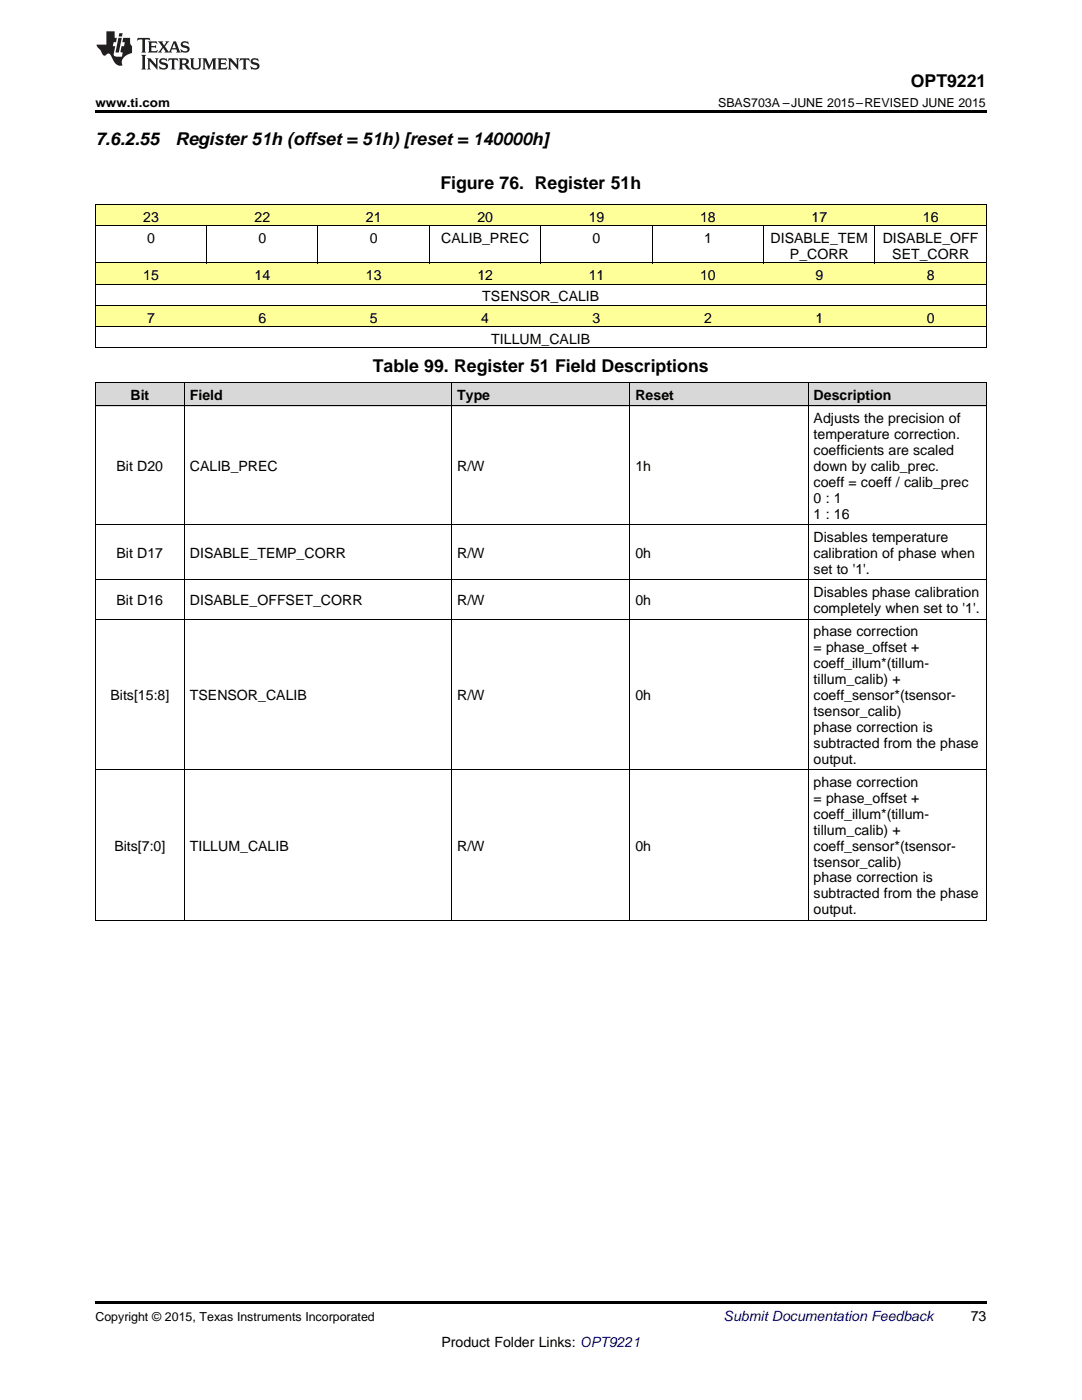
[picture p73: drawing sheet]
<svg xmlns="http://www.w3.org/2000/svg" width="216mm" height="279mm" viewBox="0 0 216 279" stroke-linecap="round" stroke-linejoin="round" font-family="sans-serif">
<defs><g id="words">
<g font-size="3.5">
<text x="181.8" y="17.3">OPT9221</text>
<text x="19" y="28.9">7.6.2.55</text>
<text x="35" y="28.9">Register 51h (offset = 51h) [reset = 140000h]</text>
<text x="87.9" y="37.7">Figure 76. Register 51h</text>
<text x="74.4" y="74.3">Table 99. Register 51 Field Descriptions</text>
</g>
<g font-size="2.8">
<text x="28.6" y="44.3">23</text>
<text x="50.8" y="44.3">22</text>
<text x="73" y="44.3">21</text>
<text x="95.2" y="44.3">20</text>
<text x="117.5" y="44.3">19</text>
<text x="139.7" y="44.3">18</text>
<text x="161.9" y="44.3">17</text>
<text x="184.1" y="44.3">16</text>
<text x="29.4" y="48.5">0</text>
<text x="51.6" y="48.5">0</text>
<text x="73.8" y="48.5">0</text>
<text x="88.1" y="48.5">CALIB_PREC</text>
<text x="118.3" y="48.5">0</text>
<text x="140.5" y="48.5">1</text>
<text x="153.8" y="48.5">DISABLE_TEM</text>
<text x="157.6" y="51.7">P_CORR</text>
<text x="176.1" y="48.5">DISABLE_OFF</text>
<text x="178" y="51.7">SET_CORR</text>
<text x="28.6" y="55.9">15</text>
<text x="50.8" y="55.9">14</text>
<text x="73" y="55.9">13</text>
<text x="95.2" y="55.9">12</text>
<text x="117.5" y="55.9">11</text>
<text x="139.7" y="55.9">10</text>
<text x="162.7" y="55.9">9</text>
<text x="184.9" y="55.9">8</text>
<text x="29.4" y="64.4">7</text>
<text x="51.6" y="64.4">6</text>
<text x="73.8" y="64.4">5</text>
<text x="96" y="64.4">4</text>
<text x="96.2" y="60.1">TSENSOR_CALIB</text>
<text x="118.3" y="64.4">3</text>
<text x="140.5" y="64.4">2</text>
<text x="162.7" y="64.4">1</text>
<text x="184.9" y="64.4">0</text>
<text x="98" y="68.6">TILLUM_CALIB</text>
<text x="26" y="79.8">Bit</text>
<text x="37.9" y="79.8">Field</text>
<text x="91.2" y="79.8">Type</text>
<text x="126.8" y="79.8">Reset</text>
<text x="162.3" y="79.8">Description</text>
<text x="162.3" y="84.5">Adjusts the precision of</text>
<text x="162.3" y="87.6">temperature correction.</text>
<text x="23.2" y="94">Bit D20</text>
<text x="37.9" y="94">CALIB_PREC</text>
<text x="91.2" y="94">R/W</text>
<text x="126.8" y="94">1h</text>
<text x="162.3" y="90.8">coefficients are scaled</text>
<text x="162.3" y="94">down by calib_prec.</text>
<text x="162.3" y="97.2">coeff = coeff / calib_prec</text>
<text x="162.3" y="100.3">0 : 1</text>
<text x="162.3" y="103.5">1 : 16</text>
<text x="23.2" y="111.3">Bit D17</text>
<text x="37.9" y="111.3">DISABLE_TEMP_CORR</text>
<text x="91.2" y="111.3">R/W</text>
<text x="126.8" y="111.3">0h</text>
<text x="162.3" y="108.2">Disables temperature</text>
<text x="162.3" y="111.3">calibration of phase when</text>
<text x="162.3" y="114.5">set to '1'.</text>
<text x="162.3" y="119.2">Disables phase calibration</text>
<text x="23.2" y="120.8">Bit D16</text>
<text x="37.9" y="120.8">DISABLE_OFFSET_CORR</text>
<text x="91.2" y="120.8">R/W</text>
<text x="126.8" y="120.8">0h</text>
<text x="162.3" y="122.3">completely when set to '1'.</text>
<text x="162.3" y="127">phase correction</text>
<text x="162.3" y="130.2">= phase_offset +</text>
<text x="162.3" y="133.3">coeff_illum*(tillum-</text>
<text x="162.3" y="136.5">tillum_calib) +</text>
<text x="22" y="139.7">Bits[15:8]</text>
<text x="37.9" y="139.7">TSENSOR_CALIB</text>
<text x="91.2" y="139.7">R/W</text>
<text x="126.8" y="139.7">0h</text>
<text x="162.3" y="139.7">coeff_sensor*(tsensor-</text>
<text x="162.3" y="142.9">tsensor_calib)</text>
<text x="162.3" y="146">phase correction is</text>
<text x="162.3" y="149.2">subtracted from the phase</text>
<text x="162.3" y="152.4">output.</text>
<text x="162.3" y="157.1">phase correction</text>
<text x="162.3" y="160.2">= phase_offset +</text>
<text x="162.3" y="163.4">coeff_illum*(tillum-</text>
<text x="162.3" y="166.6">tillum_calib) +</text>
<text x="22.8" y="169.8">Bits[7:0]</text>
<text x="37.9" y="169.8">TILLUM_CALIB</text>
<text x="91.2" y="169.8">R/W</text>
<text x="126.8" y="169.8">0h</text>
<text x="162.3" y="169.8">coeff_sensor*(tsensor-</text>
<text x="162.3" y="172.9">tsensor_calib)</text>
<text x="162.3" y="176.1">phase correction is</text>
<text x="162.3" y="179.3">subtracted from the phase</text>
<text x="162.3" y="182.5">output.</text>
<text x="193.7" y="263.6">73</text>
<text x="88.1" y="268.9">Product Folder Links: OPT9221</text>
</g>
<text font-size="2.8" fill="#0000c8" x="144.4" y="263.6">Submit Documentation Feedback</text>
<g font-size="2.5">
<text x="19" y="21.4">www.ti.com</text>
<text x="143.3" y="21.4">SBAS703A –JUNE 2015–REVISED JUNE 2015</text>
<text x="19" y="263.6">Copyright © 2015, Texas Instruments Incorporated</text>
</g>
</g></defs>
<g fill="#d8d8d8">
<path d="M19 76.4h17.8v4.7h-17.8z"/>
<path d="M36.8 76.4h53.4v4.7h-53.4z"/>
<path d="M90.2 76.4h35.5v4.7h-35.5z"/>
<path d="M125.7 76.4h35.6v4.7h-35.6z"/>
<path d="M161.3 76.4h35.5v4.7h-35.5z"/>
</g>
<g fill="#ff9">
<path d="M19 61h22.3v4.2h-22.3z"/>
<path d="M41.3 61h22.2v4.2h-22.2z"/>
<path d="M63.5 61h22.2v4.2h-22.2z"/>
<path d="M85.7 61h22.2v4.2h-22.2z"/>
<path d="M107.9 61h22.3v4.2h-22.3z"/>
<path d="M130.2 61h22.2v4.2h-22.2z"/>
<path d="M152.4 61h22.2v4.2h-22.2z"/>
<path d="M174.6 61h22.2v4.2h-22.2z"/>
<path d="M19 52.5h22.3v4.3h-22.3z"/>
<path d="M41.3 52.5h22.2v4.3h-22.2z"/>
<path d="M63.5 52.5h22.2v4.3h-22.2z"/>
<path d="M85.7 52.5h22.2v4.3h-22.2z"/>
<path d="M107.9 52.5h22.3v4.3h-22.3z"/>
<path d="M130.2 52.5h22.2v4.3h-22.2z"/>
<path d="M152.4 52.5h22.2v4.3h-22.2z"/>
<path d="M174.6 52.5h22.2v4.3h-22.2z"/>
<path d="M19 40.9h22.3v4.2h-22.3z"/>
<path d="M41.3 40.9h22.2v4.2h-22.2z"/>
<path d="M63.5 40.9h22.2v4.2h-22.2z"/>
<path d="M85.7 40.9h22.2v4.2h-22.2z"/>
<path d="M107.9 40.9h22.3v4.2h-22.3z"/>
<path d="M130.2 40.9h22.2v4.2h-22.2z"/>
<path d="M152.4 40.9h22.2v4.2h-22.2z"/>
<path d="M174.6 40.9h22.2v4.2h-22.2z"/>
</g>
<path d="M19 22h177.8v.5h-177.8zM19 183.7h.2zM90.1 183.7h.1zM125.6 183.7h.1zM161.2 183.7h.1zM196.7 183.7h.1zM19 259.7h177.8v.5h-177.8z" fill="#000"/>
<g fill="none" stroke="#000" stroke-width=".2">
<path d="M19 56.7h177.8M19 52.5h177.8M19 45.1h177.8M19 40.8h177.8M19.1 40.9v28.6M41.2 45.1v7.4M63.4 45.1v7.4M85.7 45.1v7.4M107.9 45.1v7.4M130.1 45.1v7.4M152.3 45.1v7.4M174.6 45.1v7.4"/>
<path d="M196.8 40.9v28.6M19 76.4h177.8M19 69.4h177.8M19 65.2h177.8M19 60.9h177.8M19.1 76.4v107.3M36.8 76.4v107.3M90.1 76.4v107.3M125.7 76.4v107.3M161.2 76.4v107.3M196.8 76.4v107.3M19 81h177.8"/>
<path d="M19 115.7h177.8M19 104.7h177.8M19 123.6h177.8M19 153.6h177.8M19 183.7h177.8"/>
</g>
<g fill="#231f20">
<path d="M27.5 7.6l-.1 .5 .4-.2h.6v.1v2.1l-.2 .4h1l-.3-.4v-2.1l.1-.1h.5l.5 .2-.2-.5zM29.5 8.3l.2 .3v1.5l-.2 .4h1.8l.2-.6a1.04 1.04 0 0 1-1.3 .2v-.7h.6l.3 .2v-.6l-.3 .2h-.6v-.6l.8-.1 .4 .3-.2-.5zM31.5 8.3l.9 1.1-.9 1.1h.8l-.2-.2 .5-.7 .4 .7-.2 .2h1.5l-.1-.2 .1-.4h.9l.1 .4-.2 .2h1l-.3-.3-.7-1.9h-.5l-.9 2-.8-1 .9-1h-.8l.1 .3-.3 .5-.4-.6 .2-.2zM34.7 8.6l.4 1h-.7zM36.3 8.4a.63 .63 0 0 0-.2 .7 .63 .63 0 0 0 .6 .4l.6 .2 .1 .2a.75 .75 0 0 1-.7 .4 .75 .75 0 0 1-.6-.5l.1 .7 .1-.1a1.11 1.11 0 0 0 1.5-.6 1.13 1.13 0 0 0-1.2-.8l-.1-.4a1.04 1.04 0 0 1 1.2 .2l-.2-.5-.1 .1-.5-.2zM28.2 10.9l.2 .4v2.2l-.2 .4h1l-.3-.4v-2.2l.3-.4zM29.3 11.6l.3 .4v1.5l-.3 .4h.8l-.2-.4v-1.3l1.5 1.7v-1.9l.2-.4h-.7l.2 .4v.9l-1.1-1.3zM32 11.8a.62 .62 0 0 0-.2 .7 .62 .62 0 0 0 .6 .4l.6 .1 .1 .3a.76 .76 0 0 1-.7 .3 .76 .76 0 0 1-.6-.4l.1 .7 .1-.1a1.11 1.11 0 0 0 1.5-.6 1.13 1.13 0 0 0-1.2-.8l-.1-.4a1.04 1.04 0 0 1 1.2 .2l-.2-.6-.1 .1-.5-.1zM33.7 11.6l-.2 .6a.61 .61 0 0 1 .8-.3v1.6l-.2 .4h.9l-.2-.4v-1.6a.63 .63 0 0 1 .8 .3l-.2-.6zM35.6 11.6l.3 .4v1.5l-.3 .4h1l-.2-.2v-.8l.5 .2a.76 .76 0 0 0 1.2 .7l-1-1a.58 .58 0 0 0 .6-.5 .58 .58 0 0 0-.5-.6zM36.4 11.9h.1a.45 .45 0 0 1 .5 .1 .45 .45 0 0 1 .1 .5l-.7 .2zM37.9 11.6l.2 .2a2.17 2.17 0 0 0 .3 1.9 .99 .99 0 0 0 1.6-.6v-1.1l.2-.4h-.7l.2 .2a1.92 1.92 0 0 1-.2 1.8 .6 .6 0 0 1-.9-.5v-1.1l.2-.4zM40.4 11.6l.2 .4v1.5l-.2 .4h.7l-.2-.4v-1.4l.8 1.8 .8-1.8v1.4l-.2 .4h.9l-.2-.4v-1.5l.2-.4h-.8l-.6 1.5-.6-1.5zM43.4 11.6l.2 .4v1.5l-.2 .4h1.8l.2-.6a1.04 1.04 0 0 1-1.3 .1v-.6h.5l.4 .2v-.6l-.4 .2h-.5v-.7h.8l.3 .3-.1-.6zM45.5 11.6l.2 .4v1.5l-.2 .4h.7l-.2-.4v-1.3l1.5 1.7v-1.9l.2-.4h-.7l.2 .4v.9l-1.1-1.3zM47.9 11.6l-.1 .6a.61 .61 0 0 1 .8-.3v1.6l-.3 .4h1l-.3-.4 .1-1.6a.63 .63 0 0 1 .7 .3l-.1-.6zM50.2 11.8a.62 .62 0 0 0-.2 .7 .62 .62 0 0 0 .6 .4l.6 .1 .2 .3a.76 .76 0 0 1-.8 .3 .76 .76 0 0 1-.6-.4l.1 .7 .2-.1a1.11 1.11 0 0 0 1.5-.6 1.13 1.13 0 0 0-1.3-.8l-.1-.4a1.04 1.04 0 0 1 1.2 .2l-.1-.6-.2 .1-.5-.1z"/>
<path d="M21.2 6.3v2.6h-1.9l.1 .4 .7 .9a.91 .91 0 0 0 1 .8 .56 .56 0 0 1 .5-.3 .56 .56 0 0 1 .5 .3l.4 .8a1.53 1.53 0 0 0 1.9 1.2 1.54 1.54 0 0 1 1-2.1l.9-.3v-1.4a1.52 1.52 0 0 1-.3-1.6h-1.4l-.2 .8h.5l-.2 .8h-.4l-.2 1v.2l.4 .1-.2 .8a1.93 1.93 0 0 1-1.6-.3l.3-1.8h-.5l.2-.8h.4l.2-.8h-.4v-1.3zM23.6 7.6l-.6 2.9h.7l.6-2.9zM23.8 6.6l-.1 .7h.6l.2-.7z"/>
</g>
<use href="#words"/>
</svg>
